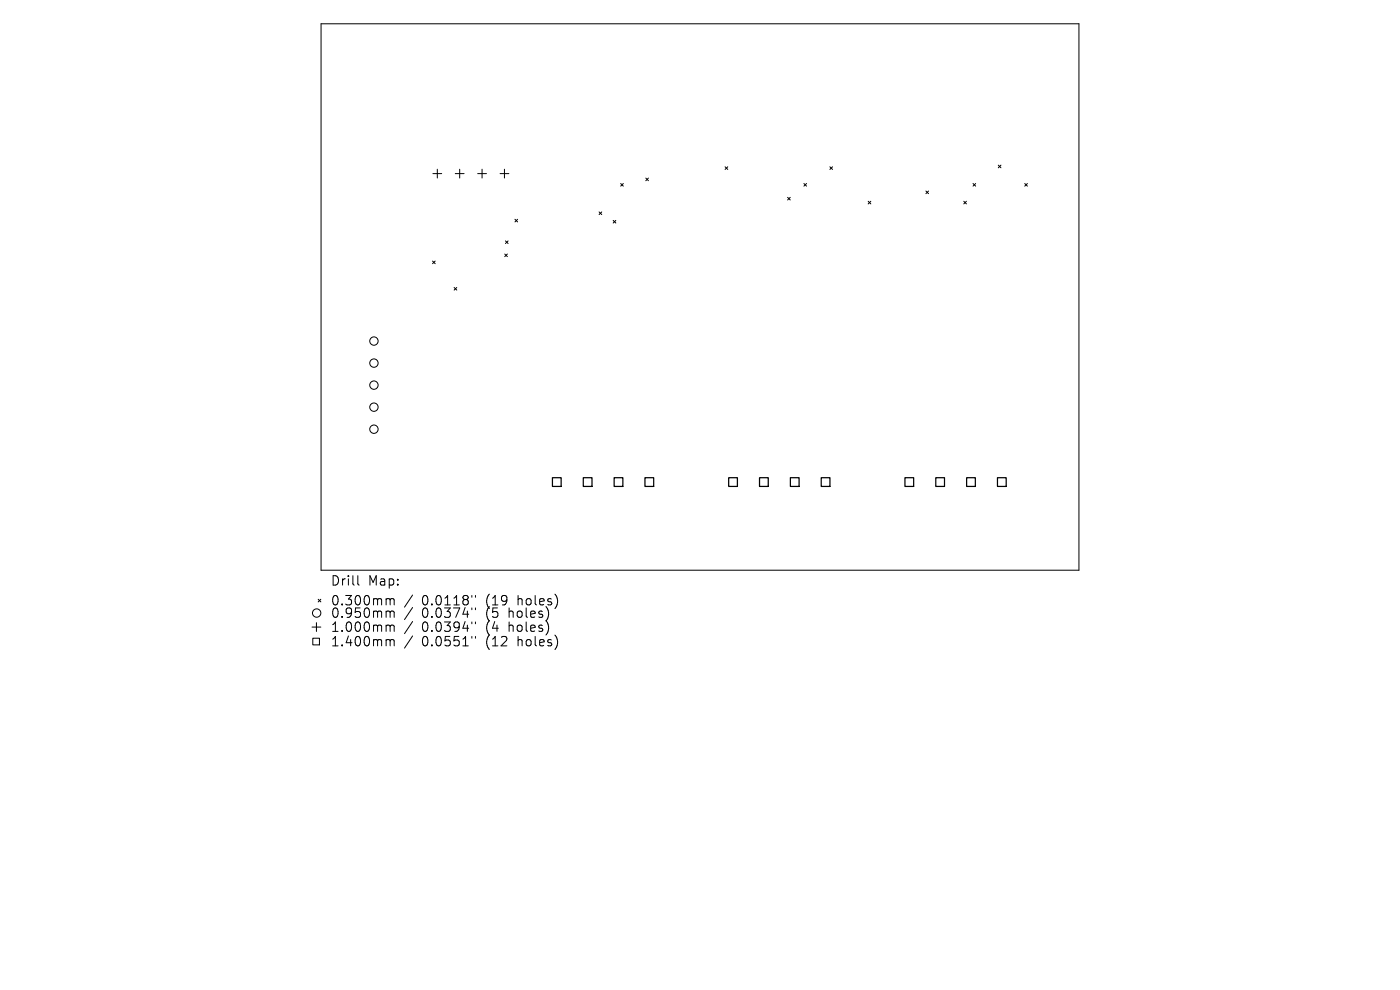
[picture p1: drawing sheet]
<svg xmlns="http://www.w3.org/2000/svg" width="297mm" height="210mm" viewBox="0 0 297 210" stroke-linecap="round" stroke-linejoin="round" font-family="sans-serif">
<defs><g id="words">
<g font-size="2.8">
<text x="70.1" y="124.5">Drill</text>
<text x="78.1" y="124.5">Map:</text>
<text x="70.1" y="128.7">0.300mm</text>
<text x="70.1" y="131.3">0.950mm</text>
<text x="89.5" y="128.7">0.0118&quot;</text>
<text x="89.5" y="131.3">0.0374&quot;</text>
<text x="103.2" y="128.7">(19</text>
<text x="103.2" y="131.3">(5</text>
<text x="108.2" y="131.3">holes)</text>
<text x="110.1" y="128.7">holes)</text>
<text x="70.1" y="134.3">1.000mm</text>
<text x="70.1" y="137.4">1.400mm</text>
<text x="89.5" y="134.3">0.0394&quot;</text>
<text x="89.5" y="137.4">0.0551&quot;</text>
<text x="103.2" y="134.3">(4</text>
<text x="103.2" y="137.4">(12</text>
<text x="108.2" y="134.3">holes)</text>
<text x="110.1" y="137.4">holes)</text>
</g>
</g></defs>
<g fill="none" stroke="#000" stroke-width=".21">
<path d="M68.1 5h160.8v116h-160.8zM91.8 36.8h1.9M92.8 35.9v1.9M96.6 36.8h1.9M97.5 35.9v1.9M101.3 36.8h1.9M102.3 35.9v1.9M106.1 36.8h1.9M107 35.9v1.9M131.7 38.9l.5 .6M132.2 38.9l-.5 .6M137 37.8l.6 .5"/>
<path d="M137.6 37.8l-.6 .5M153.8 35.4l.6 .5M154.4 35.4l-.6 .5M170.5 38.9l.6 .6M171.1 38.9l-.6 .6M176.1 35.4l.5 .5M176.6 35.4l-.5 .5M206.4 38.9l.6 .6M207 38.9l-.6 .6M211.8 35l.5 .6M212.3 35l-.5 .6M217.4 38.9l.6 .6"/>
<path d="M218 38.9l-.6 .6M91.8 55.4l.5 .5M92.3 55.4l-.5 .5M107.1 53.9l.5 .5M107.2 51.1l.6 .6M107.6 53.9l-.5 .5M107.8 51.1l-.6 .6M109.2 46.5l.6 .6M109.8 46.5l-.6 .6M127.1 45l.6 .5M127.7 45l-.6 .5M130.1 46.8l.5 .5"/>
<path d="M130.6 46.8l-.5 .5M167.1 41.9l.5 .5M167.6 41.9l-.5 .5M184.2 42.7l.5 .6M184.7 42.7l-.5 .6M196.4 40.5l.6 .6M197 40.5l-.6 .6M204.5 42.7l.5 .6M205 42.7l-.5 .6M96.3 61l.6 .5M96.9 61l-.6 .5M66.2 133h1.9"/>
<path d="M66.4 135.4h1.4v1.4h-1.4zM67.1 132.1v1.9M67.5 127.1l.6 .6M68.1 127.1l-.6 .6M75.9 122.1v1.7l.3 .3M82.2 127h.3l.3 .3M82.2 129.6l.5 .1 .1 .2M82.2 132.6l.5 .1 .1 .2M82.2 135.7h.3l.3 .3M82.8 127.3l.3-.3 .4 .1 .1 1.2M82.8 127.3v1M82.8 129.9v1.1"/>
<path d="M82.8 132.9v1M82.8 136v1M82.8 129.9l.3-.3 .4 .1 .1 1.3M82.8 132.9l.3-.3 .4 .1 .1 1.2M82.8 136l.3-.3 .4 .1 .1 1.2M87.5 126.2l-1.7 2.6M87.5 128.9l-1.7 2.5M87.5 131.8l-1.7 2.6M87.5 134.9l-1.7 2.6M100.1 126.3v.4M100.1 129v.3M100.1 131.9v.4"/>
<path d="M100.1 135v.4M100.9 126.3v.4M100.9 129v.3M100.9 131.9v.4M100.9 135v.4"/>
<circle cx="79.3" cy="72.3" r=".89"/>
<circle cx="79.3" cy="77" r=".89"/>
<circle cx="79.3" cy="91" r=".89"/>
<circle cx="79.3" cy="86.4" r=".89"/>
<circle cx="79.3" cy="81.7" r=".89"/>
<circle cx="67.2" cy="130" r=".89"/>
</g>
<path d="M117.2 101.3h1.8v1.9h-1.8zM123.7 101.3h1.9v1.9h-1.9zM130.3 101.3h1.8v1.9h-1.8zM136.8 101.3h1.9v1.9h-1.9zM154.6 101.3h1.8v1.9h-1.8zM161.1 101.3h1.9v1.9h-1.9zM167.7 101.3h1.8v1.9h-1.8zM174.2 101.3h1.9v1.9h-1.9zM192 101.3h1.8v1.9h-1.8zM198.5 101.3h1.9v1.9h-1.9zM205.1 101.3h1.8v1.9h-1.8zM211.6 101.3h1.9v1.9h-1.9z" fill="none" stroke="#000" stroke-width=".26"/>
<use href="#words"/>
</svg>
